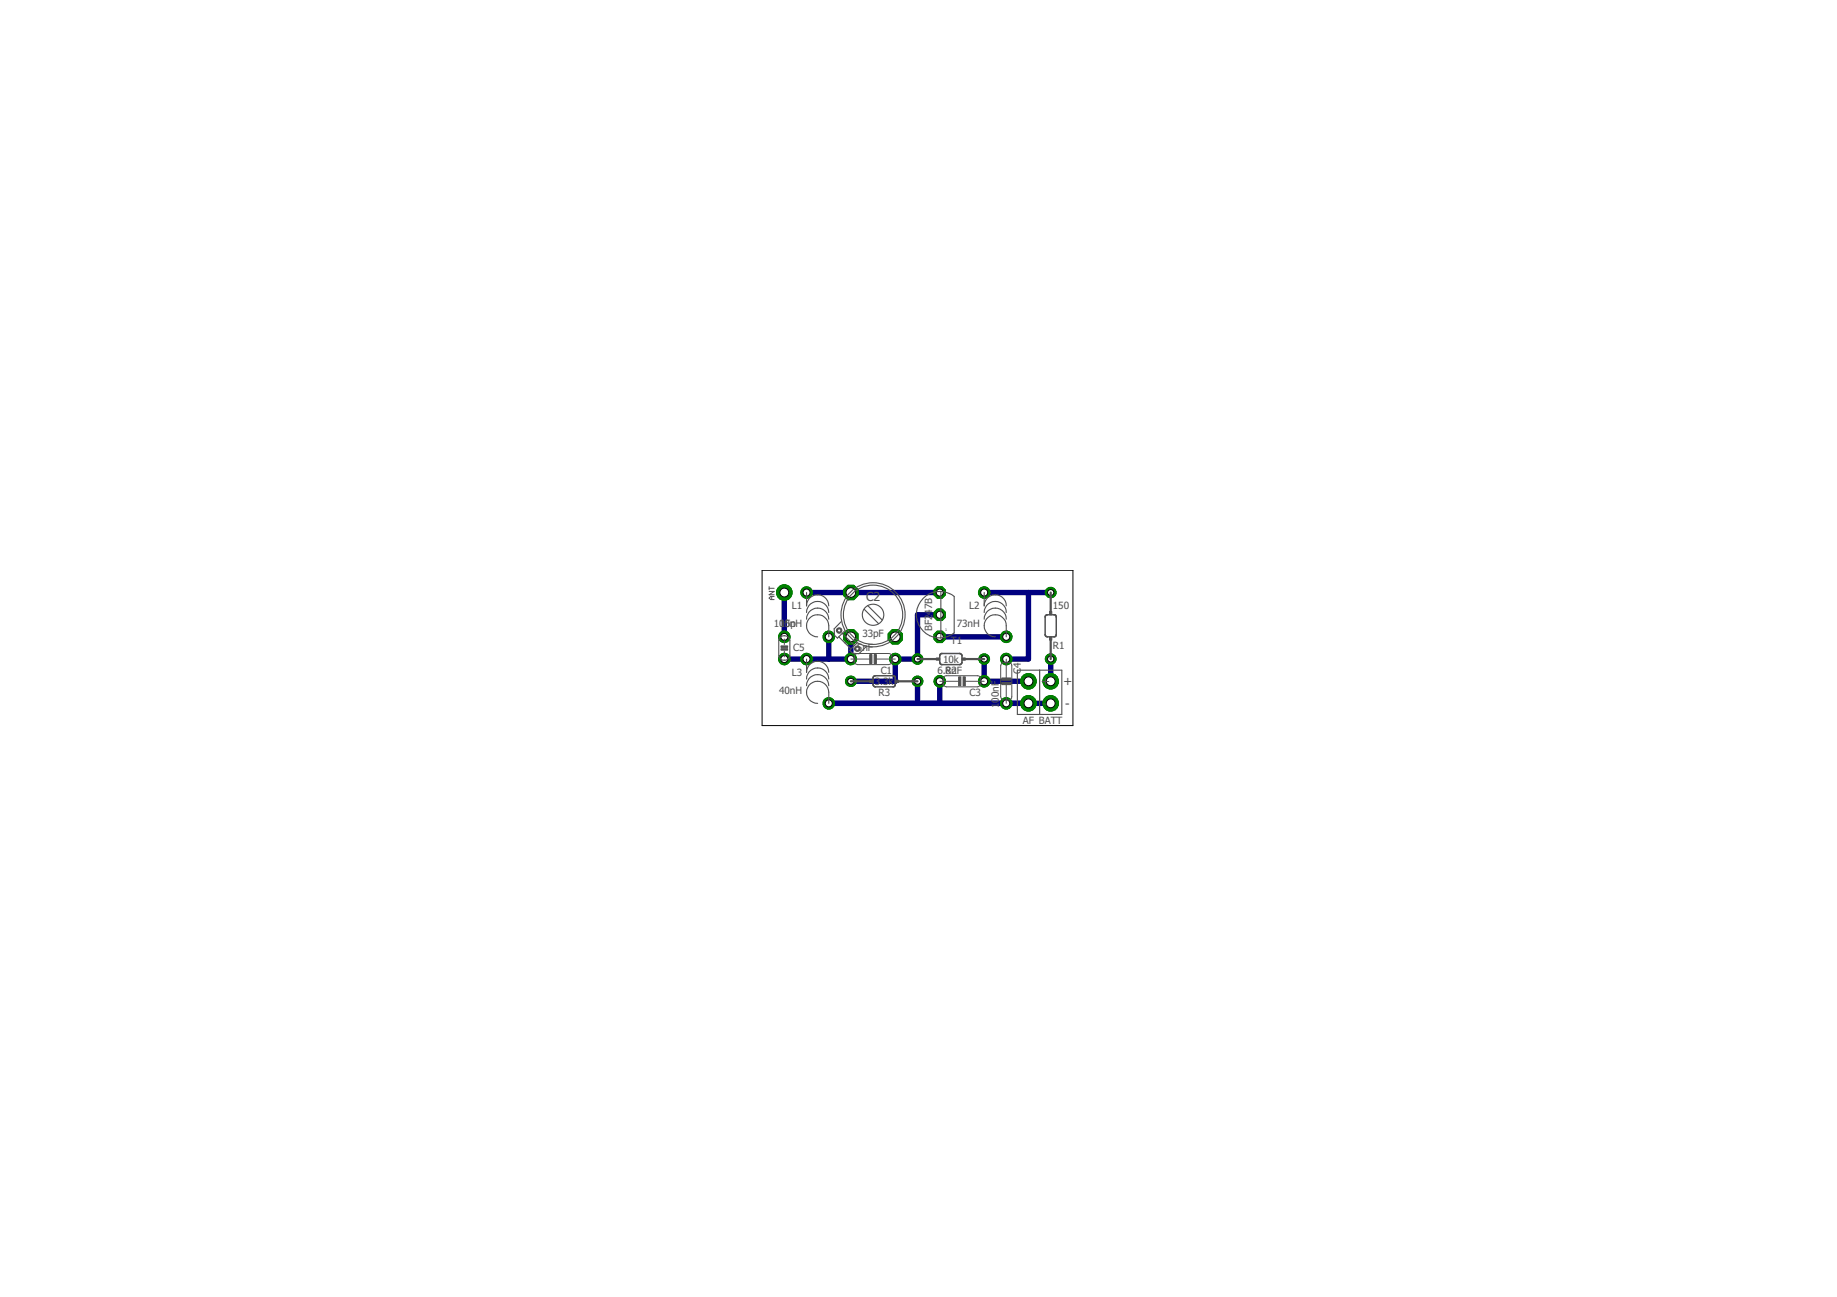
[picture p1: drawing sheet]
<svg xmlns="http://www.w3.org/2000/svg" width="210mm" height="148mm" viewBox="0 0 210 148" stroke-linecap="round" stroke-linejoin="round" font-family="sans-serif">
<defs><g id="words">
<g font-size="1.4" fill="#505050">
<text x="99" y="68.7">C2</text>
<text x="119.2" y="80.9">-</text>
<text x="119.9" y="78.3" transform="rotate(-90 119.9 78.3)">+</text>
<text x="121.7" y="80.9">-</text>
<text x="122.5" y="78.3" transform="rotate(-90 122.5 78.3)">+</text>
</g>
<g font-size="1.1" fill="#505050">
<text x="88.4" y="71.7">10</text>
<text x="89.1" y="71.6">1</text>
<text x="89.6" y="71.7">0nH</text>
<text x="89.7" y="71.6">5p</text>
<text x="90.5" y="69.6">L1</text>
<text x="106.5" y="70.2" transform="rotate(-90 106.5 70.2)">47B</text>
<text x="109.3" y="71.7">73nH</text>
<text x="110.8" y="69.6">L2</text>
<text x="120.3" y="69.6">150</text>
<text x="90.5" y="77.2">L3</text>
<text x="90.6" y="74.4">C5</text>
<text x="97.9" y="74.4">5nF</text>
<text x="98.5" y="72.8">33pF</text>
<text x="100.6" y="77">C1</text>
<text x="106.5" y="72.1" transform="rotate(-90 106.5 72.1)">BF2</text>
<text x="107.1" y="77">6.R2</text>
<text x="107.8" y="75.7">10k</text>
<text x="108.1" y="77">8nF</text>
<text x="108.6" y="73.6">T1</text>
<text x="116.7" y="77" transform="rotate(-90 116.7 77)">C</text>
<text x="116.7" y="76.3" transform="rotate(-90 116.7 76.3)">4</text>
<text x="120.3" y="74.2">R1</text>
<text x="89" y="79.3">40nH</text>
<text x="100" y="78.2">3.3k</text>
<text x="100.4" y="79.5">R3</text>
<text x="110.8" y="79.5">C3</text>
<text x="114.1" y="80.9" transform="rotate(-90 114.1 80.9)">1</text>
<text x="114.1" y="80.3" transform="rotate(-90 114.1 80.3)">00nF</text>
<text x="116.9" y="82.7">AF BATT</text>
</g>
<text font-size=".4" fill="#505050" x="108" y="72.1">1</text>
</g></defs>
<g fill="none" stroke="#000080" stroke-width=".61">
<path d="M89.6 67.7v5M92.2 67.7h15.2M94.7 72.7v2.6M97.2 72.7v2.6h-7.6M104.8 77.8v2.5M107.4 70.2h-2.6v5.1h-2.5v2.5h-5.1M107.4 77.8v2.5M107.4 72.7h7.6M112.5 67.7h7.6M112.5 75.3v2.5h5M117.5 67.7v7.6h-2.5M120.1 75.3v2.5"/>
<path d="M94.7 80.3h25.4"/>
</g>
<circle cx="97.2" cy="75.3" r=".66" fill="#008000" stroke="#008000" stroke-width=".11"/>
<circle cx="97.2" cy="75.3" r=".4" fill="#fff" stroke="#000" stroke-width=".11"/>
<circle cx="102.3" cy="75.3" r=".66" fill="#008000" stroke="#008000" stroke-width=".11"/>
<circle cx="102.3" cy="75.3" r=".4" fill="#fff" stroke="#000" stroke-width=".11"/>
<circle cx="97.2" cy="67.7" r=".89" fill="#008000" stroke="#008000" stroke-width=".11"/>
<circle cx="97.2" cy="67.7" r=".55" fill="#fff" stroke="#000" stroke-width=".11"/>
<circle cx="97.2" cy="72.7" r=".89" fill="#008000" stroke="#008000" stroke-width=".11"/>
<circle cx="97.2" cy="72.7" r=".55" fill="#fff" stroke="#000" stroke-width=".11"/>
<circle cx="102.3" cy="72.7" r=".89" fill="#008000" stroke="#008000" stroke-width=".11"/>
<circle cx="102.3" cy="72.7" r=".55" fill="#fff" stroke="#000" stroke-width=".11"/>
<circle cx="107.4" cy="77.8" r=".66" fill="#008000" stroke="#008000" stroke-width=".11"/>
<circle cx="107.4" cy="77.8" r=".4" fill="#fff" stroke="#000" stroke-width=".11"/>
<circle cx="112.5" cy="77.8" r=".66" fill="#008000" stroke="#008000" stroke-width=".11"/>
<circle cx="112.5" cy="77.8" r=".4" fill="#fff" stroke="#000" stroke-width=".11"/>
<circle cx="115" cy="80.3" r=".66" fill="#008000" stroke="#008000" stroke-width=".11"/>
<circle cx="115" cy="80.3" r=".4" fill="#fff" stroke="#000" stroke-width=".11"/>
<circle cx="115" cy="75.3" r=".66" fill="#008000" stroke="#008000" stroke-width=".11"/>
<circle cx="115" cy="75.3" r=".4" fill="#fff" stroke="#000" stroke-width=".11"/>
<circle cx="92.2" cy="67.7" r=".66" fill="#008000" stroke="#008000" stroke-width=".11"/>
<circle cx="92.2" cy="67.7" r=".4" fill="#fff" stroke="#000" stroke-width=".11"/>
<circle cx="94.7" cy="72.7" r=".66" fill="#008000" stroke="#008000" stroke-width=".11"/>
<circle cx="94.7" cy="72.7" r=".4" fill="#fff" stroke="#000" stroke-width=".11"/>
<circle cx="112.5" cy="67.7" r=".66" fill="#008000" stroke="#008000" stroke-width=".11"/>
<circle cx="112.5" cy="67.7" r=".4" fill="#fff" stroke="#000" stroke-width=".11"/>
<circle cx="115" cy="72.7" r=".66" fill="#008000" stroke="#008000" stroke-width=".11"/>
<circle cx="115" cy="72.7" r=".4" fill="#fff" stroke="#000" stroke-width=".11"/>
<circle cx="92.2" cy="75.3" r=".66" fill="#008000" stroke="#008000" stroke-width=".11"/>
<circle cx="92.2" cy="75.3" r=".4" fill="#fff" stroke="#000" stroke-width=".11"/>
<circle cx="94.7" cy="80.3" r=".66" fill="#008000" stroke="#008000" stroke-width=".11"/>
<circle cx="94.7" cy="80.3" r=".4" fill="#fff" stroke="#000" stroke-width=".11"/>
<circle cx="120.1" cy="67.7" r=".61" fill="#008000" stroke="#008000" stroke-width=".11"/>
<circle cx="120.1" cy="67.7" r=".35" fill="#fff" stroke="#000" stroke-width=".11"/>
<circle cx="120.1" cy="75.3" r=".61" fill="#008000" stroke="#008000" stroke-width=".11"/>
<circle cx="120.1" cy="75.3" r=".35" fill="#fff" stroke="#000" stroke-width=".11"/>
<circle cx="104.8" cy="75.3" r=".61" fill="#008000" stroke="#008000" stroke-width=".11"/>
<circle cx="104.8" cy="75.3" r=".35" fill="#fff" stroke="#000" stroke-width=".11"/>
<circle cx="112.5" cy="75.3" r=".61" fill="#008000" stroke="#008000" stroke-width=".11"/>
<circle cx="112.5" cy="75.3" r=".35" fill="#fff" stroke="#000" stroke-width=".11"/>
<circle cx="97.2" cy="77.8" r=".61" fill="#008000" stroke="#008000" stroke-width=".11"/>
<circle cx="97.2" cy="77.8" r=".35" fill="#fff" stroke="#000" stroke-width=".11"/>
<circle cx="104.8" cy="77.8" r=".61" fill="#008000" stroke="#008000" stroke-width=".11"/>
<circle cx="104.8" cy="77.8" r=".35" fill="#fff" stroke="#000" stroke-width=".11"/>
<circle cx="107.4" cy="67.7" r=".71" fill="#008000" stroke="#008000" stroke-width=".11"/>
<circle cx="107.4" cy="67.7" r=".4" fill="#fff" stroke="#000" stroke-width=".11"/>
<circle cx="107.4" cy="72.7" r=".71" fill="#008000" stroke="#008000" stroke-width=".11"/>
<circle cx="107.4" cy="72.7" r=".4" fill="#fff" stroke="#000" stroke-width=".11"/>
<circle cx="107.4" cy="70.2" r=".71" fill="#008000" stroke="#008000" stroke-width=".11"/>
<circle cx="107.4" cy="70.2" r=".4" fill="#fff" stroke="#000" stroke-width=".11"/>
<circle cx="120.1" cy="80.3" r=".89" fill="#008000" stroke="#008000" stroke-width=".11"/>
<circle cx="120.1" cy="80.3" r=".51" fill="#fff" stroke="#000" stroke-width=".11"/>
<circle cx="120.1" cy="77.8" r=".89" fill="#008000" stroke="#008000" stroke-width=".11"/>
<circle cx="120.1" cy="77.8" r=".51" fill="#fff" stroke="#000" stroke-width=".11"/>
<circle cx="89.6" cy="72.7" r=".66" fill="#008000" stroke="#008000" stroke-width=".11"/>
<circle cx="89.6" cy="72.7" r=".4" fill="#fff" stroke="#000" stroke-width=".11"/>
<circle cx="89.6" cy="75.3" r=".66" fill="#008000" stroke="#008000" stroke-width=".11"/>
<circle cx="89.6" cy="75.3" r=".4" fill="#fff" stroke="#000" stroke-width=".11"/>
<circle cx="89.6" cy="67.7" r=".89" fill="#008000" stroke="#008000" stroke-width=".11"/>
<circle cx="89.6" cy="67.7" r=".51" fill="#fff" stroke="#000" stroke-width=".11"/>
<circle cx="117.5" cy="80.3" r=".89" fill="#008000" stroke="#008000" stroke-width=".11"/>
<circle cx="117.5" cy="80.3" r=".51" fill="#fff" stroke="#000" stroke-width=".11"/>
<circle cx="117.5" cy="77.8" r=".89" fill="#008000" stroke="#008000" stroke-width=".11"/>
<circle cx="117.5" cy="77.8" r=".51" fill="#fff" stroke="#000" stroke-width=".11"/>
<circle cx="97.2" cy="75.3" r=".66" fill="#008000" stroke="#008000" stroke-width=".11"/>
<circle cx="97.2" cy="75.3" r=".4" fill="#fff" stroke="#000" stroke-width=".11"/>
<circle cx="102.3" cy="75.3" r=".66" fill="#008000" stroke="#008000" stroke-width=".11"/>
<circle cx="102.3" cy="75.3" r=".4" fill="#fff" stroke="#000" stroke-width=".11"/>
<circle cx="97.2" cy="67.7" r=".89" fill="#008000" stroke="#008000" stroke-width=".11"/>
<circle cx="97.2" cy="67.7" r=".55" fill="#fff" stroke="#000" stroke-width=".11"/>
<circle cx="97.2" cy="72.7" r=".89" fill="#008000" stroke="#008000" stroke-width=".11"/>
<circle cx="97.2" cy="72.7" r=".55" fill="#fff" stroke="#000" stroke-width=".11"/>
<circle cx="102.3" cy="72.7" r=".89" fill="#008000" stroke="#008000" stroke-width=".11"/>
<circle cx="102.3" cy="72.7" r=".55" fill="#fff" stroke="#000" stroke-width=".11"/>
<circle cx="107.4" cy="77.8" r=".66" fill="#008000" stroke="#008000" stroke-width=".11"/>
<circle cx="107.4" cy="77.8" r=".4" fill="#fff" stroke="#000" stroke-width=".11"/>
<circle cx="112.5" cy="77.8" r=".66" fill="#008000" stroke="#008000" stroke-width=".11"/>
<circle cx="112.5" cy="77.8" r=".4" fill="#fff" stroke="#000" stroke-width=".11"/>
<circle cx="115" cy="80.3" r=".66" fill="#008000" stroke="#008000" stroke-width=".11"/>
<circle cx="115" cy="80.3" r=".4" fill="#fff" stroke="#000" stroke-width=".11"/>
<circle cx="115" cy="75.3" r=".66" fill="#008000" stroke="#008000" stroke-width=".11"/>
<circle cx="115" cy="75.3" r=".4" fill="#fff" stroke="#000" stroke-width=".11"/>
<circle cx="92.2" cy="67.7" r=".66" fill="#008000" stroke="#008000" stroke-width=".11"/>
<circle cx="92.2" cy="67.7" r=".4" fill="#fff" stroke="#000" stroke-width=".11"/>
<circle cx="94.7" cy="72.7" r=".66" fill="#008000" stroke="#008000" stroke-width=".11"/>
<circle cx="94.7" cy="72.7" r=".4" fill="#fff" stroke="#000" stroke-width=".11"/>
<circle cx="112.5" cy="67.7" r=".66" fill="#008000" stroke="#008000" stroke-width=".11"/>
<circle cx="112.5" cy="67.7" r=".4" fill="#fff" stroke="#000" stroke-width=".11"/>
<circle cx="115" cy="72.7" r=".66" fill="#008000" stroke="#008000" stroke-width=".11"/>
<circle cx="115" cy="72.7" r=".4" fill="#fff" stroke="#000" stroke-width=".11"/>
<circle cx="92.2" cy="75.3" r=".66" fill="#008000" stroke="#008000" stroke-width=".11"/>
<circle cx="92.2" cy="75.3" r=".4" fill="#fff" stroke="#000" stroke-width=".11"/>
<circle cx="94.7" cy="80.3" r=".66" fill="#008000" stroke="#008000" stroke-width=".11"/>
<circle cx="94.7" cy="80.3" r=".4" fill="#fff" stroke="#000" stroke-width=".11"/>
<circle cx="120.1" cy="67.7" r=".61" fill="#008000" stroke="#008000" stroke-width=".11"/>
<circle cx="120.1" cy="67.7" r=".35" fill="#fff" stroke="#000" stroke-width=".11"/>
<circle cx="120.1" cy="75.3" r=".61" fill="#008000" stroke="#008000" stroke-width=".11"/>
<circle cx="120.1" cy="75.3" r=".35" fill="#fff" stroke="#000" stroke-width=".11"/>
<circle cx="104.8" cy="75.3" r=".61" fill="#008000" stroke="#008000" stroke-width=".11"/>
<circle cx="104.8" cy="75.3" r=".35" fill="#fff" stroke="#000" stroke-width=".11"/>
<circle cx="112.5" cy="75.3" r=".61" fill="#008000" stroke="#008000" stroke-width=".11"/>
<circle cx="112.5" cy="75.3" r=".35" fill="#fff" stroke="#000" stroke-width=".11"/>
<circle cx="97.2" cy="77.8" r=".61" fill="#008000" stroke="#008000" stroke-width=".11"/>
<circle cx="97.2" cy="77.8" r=".35" fill="#fff" stroke="#000" stroke-width=".11"/>
<circle cx="104.8" cy="77.8" r=".61" fill="#008000" stroke="#008000" stroke-width=".11"/>
<circle cx="104.8" cy="77.8" r=".35" fill="#fff" stroke="#000" stroke-width=".11"/>
<circle cx="107.4" cy="67.7" r=".71" fill="#008000" stroke="#008000" stroke-width=".11"/>
<circle cx="107.4" cy="67.7" r=".4" fill="#fff" stroke="#000" stroke-width=".11"/>
<circle cx="107.4" cy="72.7" r=".71" fill="#008000" stroke="#008000" stroke-width=".11"/>
<circle cx="107.4" cy="72.7" r=".4" fill="#fff" stroke="#000" stroke-width=".11"/>
<circle cx="107.4" cy="70.2" r=".71" fill="#008000" stroke="#008000" stroke-width=".11"/>
<circle cx="107.4" cy="70.2" r=".4" fill="#fff" stroke="#000" stroke-width=".11"/>
<circle cx="120.1" cy="80.3" r=".89" fill="#008000" stroke="#008000" stroke-width=".11"/>
<circle cx="120.1" cy="80.3" r=".51" fill="#fff" stroke="#000" stroke-width=".11"/>
<circle cx="120.1" cy="77.8" r=".89" fill="#008000" stroke="#008000" stroke-width=".11"/>
<circle cx="120.1" cy="77.8" r=".51" fill="#fff" stroke="#000" stroke-width=".11"/>
<circle cx="89.6" cy="72.7" r=".66" fill="#008000" stroke="#008000" stroke-width=".11"/>
<circle cx="89.6" cy="72.7" r=".4" fill="#fff" stroke="#000" stroke-width=".11"/>
<circle cx="89.6" cy="75.3" r=".66" fill="#008000" stroke="#008000" stroke-width=".11"/>
<circle cx="89.6" cy="75.3" r=".4" fill="#fff" stroke="#000" stroke-width=".11"/>
<circle cx="89.6" cy="67.7" r=".89" fill="#008000" stroke="#008000" stroke-width=".11"/>
<circle cx="89.6" cy="67.7" r=".51" fill="#fff" stroke="#000" stroke-width=".11"/>
<circle cx="117.5" cy="80.3" r=".89" fill="#008000" stroke="#008000" stroke-width=".11"/>
<circle cx="117.5" cy="80.3" r=".51" fill="#fff" stroke="#000" stroke-width=".11"/>
<circle cx="117.5" cy="77.8" r=".89" fill="#008000" stroke="#008000" stroke-width=".11"/>
<circle cx="117.5" cy="77.8" r=".51" fill="#fff" stroke="#000" stroke-width=".11"/>
<g fill="none" stroke="#505050" stroke-width=".11">
<path d="M87.9 67.6h.6l-.6 .3h.6M87.9 67.2h.6M87.9 67v.4M88.2 68.1v.4M88.5 68.1h-.4l-.2 .2 .2 .2h.4M89.6 73v.6M89.6 74.4v.6M97.2 75.3h2.2M97.7 74.8l.3-.1h3.5a.36 .36 0 0 1 .4 .3v.5a.36 .36 0 0 1-.4 .4h-3.5a.4 .4 0 0 1-.4-.4v-.5zM100.2 75.3h2.1M107.4 77.8h2.1M107.9 77.3l.2-.1h3.6a.4 .4 0 0 1 .4 .4l-.1 .6-.3 .3h-3.6a.4 .4 0 0 1-.3-.4v-.5z"/>
<path d="M110.3 77.8h2.2M114.5 75.8a1.03 1.03 0 0 1 1 0l.1 .3v3.5a.36 .36 0 0 1-.4 .4h-.5a.4 .4 0 0 1-.4-.4v-3.5zM115 75.3v2.1M115 78.2v2.1"/>
</g>
<g fill="#505050" stroke="#505050" stroke-width=".11">
<path d="M99.4 74.8h.2v1h-.2z"/>
<path d="M99.9 74.8h.2v1h-.2z"/>
<path d="M109.5 77.3h.3v1h-.3z"/>
<path d="M110 77.3h.3v1h-.3z"/>
<path d="M114.5 78h1v.2h-1z"/>
<path d="M114.5 77.4h1v.3h-1z"/>
<path d="M119.9 72.7h.3v.4h-.3z"/>
<path d="M119.9 69.8h.3v.4h-.3z"/>
<path d="M109.9 75.2h.4v.2h-.4z"/>
<path d="M107 75.2h.4v.2h-.4z"/>
<path d="M102.3 77.7h.4v.3h-.4z"/>
<path d="M99.4 77.7h.4v.3h-.4z"/>
<path d="M89.2 74.1h.8v.2h-.8z"/>
<path d="M89.2 73.8h.8v.2h-.8z"/>
</g>
<g fill="none" stroke="#505050" stroke-width=".13">
<path d="M89.1 72.8a.67 .67 0 0 1 1.2 .3v1.8a.65 .65 0 0 1-.7 .5 .65 .65 0 0 1-.6-.5v-1.8zM92.2 67.7v1.5a1.27 1.27 0 0 1 1.2-1.3 1.27 1.27 0 0 1 1.3 1.3M92.2 70a1.27 1.27 0 0 1 1.2-1.3 1.27 1.27 0 0 1 1.3 1.3M92.2 70.7a1.27 1.27 0 0 1 1.2-1.2 1.27 1.27 0 0 1 1.3 1.2M92.2 75.3v1.5a1.27 1.27 0 0 1 1.2-1.3 1.27 1.27 0 0 1 1.3 1.3M92.2 77.6a1.27 1.27 0 0 1 1.2-1.3 1.27 1.27 0 0 1 1.3 1.3M92.2 78.3a1.27 1.27 0 0 1 1.2-1.2 1.27 1.27 0 0 1 1.3 1.2M93.4 72.7a1.27 1.27 0 0 1-1.2-1.2 1.27 1.27 0 0 1 1.2-1.3 1.27 1.27 0 0 1 1.3 1.3v1.2M95.8 72.7l1.4 1.4M96.1 71l-.8 .8 .1 .8 .3 .3 .8-.8M96.2 72.4l1.4 1.3M97.9 73.4l-.8 .9 .3 .3 .7 .1 .9-.9"/>
<path d="M98.7 69.6l1.7 1.6M99.1 69.2l1.7 1.6M107.5 67.6a2.66 2.66 0 0 0-2.8 2.6 2.66 2.66 0 0 0 2.8 2.7M107.5 67.6l1 .2M107.5 67.6v5.3M108.5 67.8l.5 .3v4.2l-.8 .4-.7 .2M112.5 67.7v1.5a1.26 1.26 0 0 1 1.2-1.3 1.26 1.26 0 0 1 1.3 1.3M112.5 70a1.26 1.26 0 0 1 1.2-1.3 1.26 1.26 0 0 1 1.3 1.3M112.5 70.7a1.26 1.26 0 0 1 1.2-1.2 1.26 1.26 0 0 1 1.3 1.2M113.7 72.7a1.26 1.26 0 0 1-1.2-1.2 1.26 1.26 0 0 1 1.2-1.3 1.26 1.26 0 0 1 1.3 1.3v1.2M116.2 76.6h5.1v5h-5.1zM118.8 76.6v5"/>
<path d="M93.4 80.3a1.27 1.27 0 0 1-1.2-1.2 1.27 1.27 0 0 1 1.2-1.3 1.27 1.27 0 0 1 1.3 1.3v1.2"/>
<circle cx="99.8" cy="70.2" r="3.7"/>
<circle cx="99.8" cy="70.2" r="3.4"/>
<circle cx="99.8" cy="70.2" r="1.22"/>
</g>
<g fill="#505050" stroke="#505050" stroke-width=".11">
<path d="M95.6 71.9a.32 .32 0 0 1 .5-.1 .32 .32 0 0 1-.1 .5 .32 .32 0 0 1-.4-.3h.1a.19 .19 0 0 1 .3-.2 .2 .2 0 0 1 0 .4h-.1l-.2-.2h-.1z" fill-rule="evenodd"/>
<path d="M97.7 74a.32 .32 0 0 1 .5-.1 .32 .32 0 0 1-.1 .5 .32 .32 0 0 1-.5-.3h.2a.19 .19 0 0 1 .3-.2 .2 .2 0 0 1 0 .4 .2 .2 0 0 1-.3-.2h-.2z" fill-rule="evenodd"/>
</g>
<path d="M99.8 77.3l.2-.1h2.2l.1 .2v.9l-.3 .2-2.1-.1-.1-.2v-.8zM107.4 74.7h.2h2.1l.2 .2v.9l-.2 .1h-2.2l-.1-.2zM119.5 70.3l1-.1 .2 .2v2.1l-.2 .2h-.8l-.3-.1v-2.1z" fill="none" stroke="#505050" stroke-width=".17"/>
<path d="M97.2 77.8h2.2M102.7 77.8h2.1M104.8 75.3h2.2M110.3 75.3h2.2M120.1 67.7v2.1M120.1 73.1v2.2" fill="none" stroke="#505050" stroke-width=".25"/>
<path d="M87.1 65.2h35.5v17.7h-35.5z" fill="none" stroke="#000" stroke-width=".11"/>
<use href="#words"/>
</svg>
